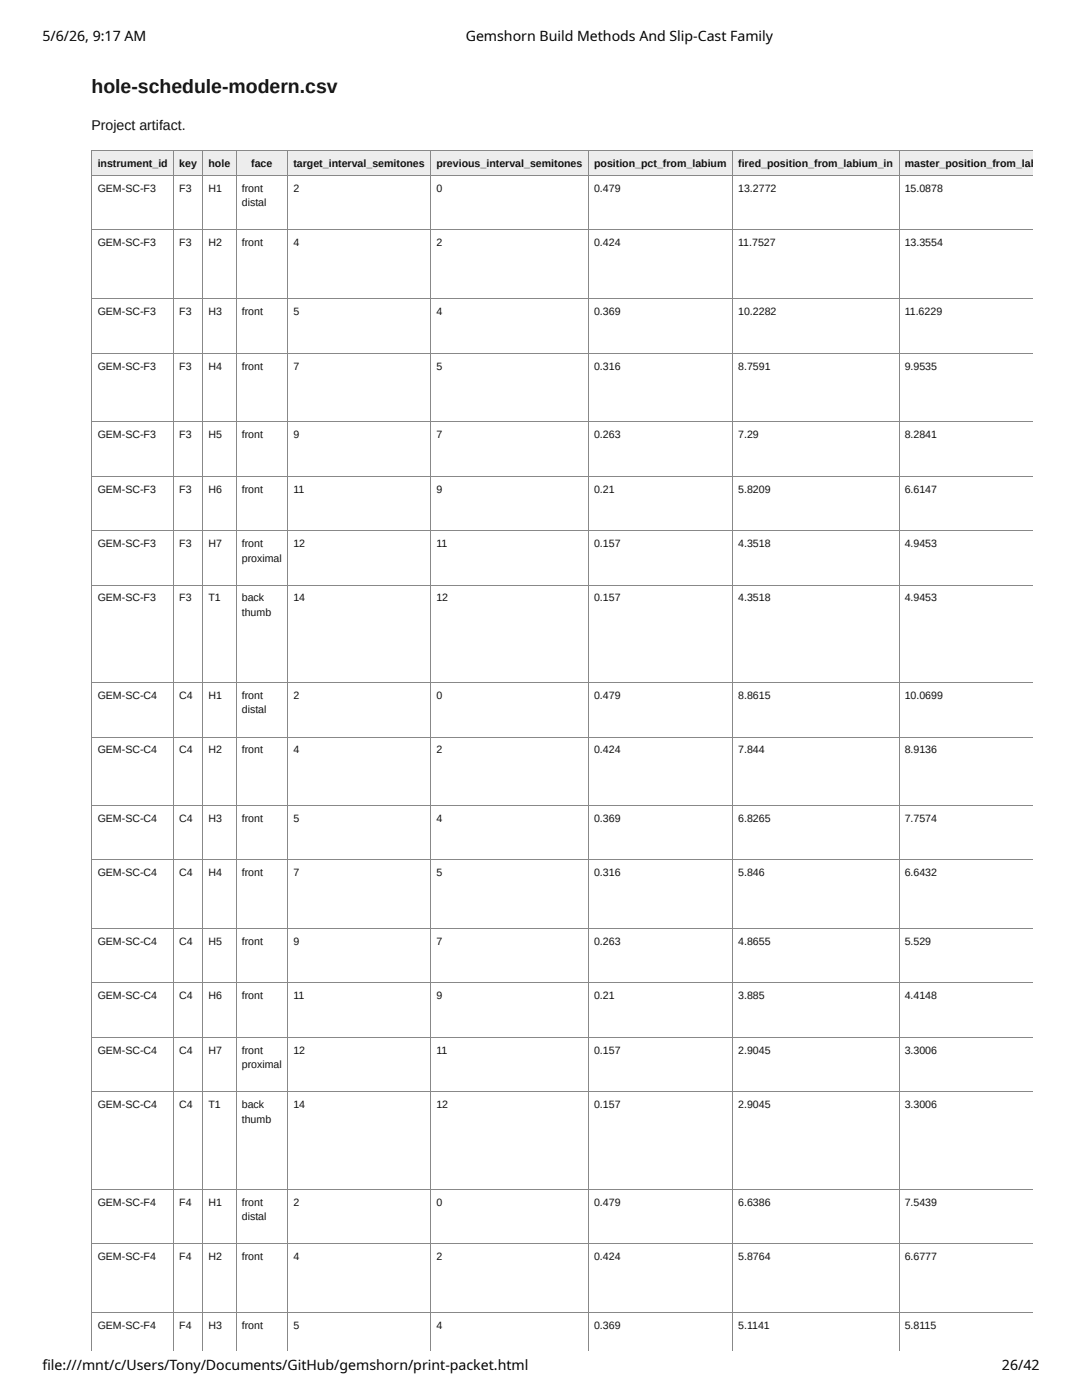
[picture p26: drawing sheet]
<svg xmlns="http://www.w3.org/2000/svg" width="216mm" height="279mm" viewBox="0 0 216 279" stroke-linecap="round" stroke-linejoin="round" font-family="sans-serif">
<defs><g id="words">
<text font-size="3.9" fill="#111" x="18.3" y="18.6">hole-schedule-modern.csv</text>
<g font-size="2.8">
<text x="8.5" y="8.2">5/6/26, 9:17 AM</text>
<text x="92.9" y="8.2">Gemshorn Build Methods And Slip-Cast Family</text>
<text x="8.5" y="273.3">fi le:///mnt/c/Users/Tony/Documents/GitHub/gemshorn/print-packet.html</text>
<text x="199.9" y="273.3">26/42</text>
</g>
<text font-size="2.8" fill="#111" x="18.3" y="26">Project artifact.</text>
<g font-size="2.1" fill="#111">
<text x="19.5" y="33.2">instrument_id</text>
<text x="35.8" y="33.2">key</text>
<text x="41.6" y="33.2">hole</text>
<text x="50.1" y="33.2">face</text>
<text x="58.5" y="33.2">target_interval_semitones</text>
<text x="87.1" y="33.2">previous_interval_semitones</text>
<text x="118.5" y="33.2">position_pct_from_labium</text>
<text x="147.3" y="33.2">fired_position_from_labium_in</text>
<text x="180.5" y="33.2">master_position_from_lab</text>
<text x="19.5" y="38.4">GEM-SC-F3</text>
<text x="35.8" y="38.4">F3</text>
<text x="41.6" y="38.4">H1</text>
<text x="48.3" y="38.4">front</text>
<text x="48.3" y="41.2">distal</text>
<text x="58.5" y="38.4">2</text>
<text x="87.1" y="38.4">0</text>
<text x="118.5" y="38.4">0.479</text>
<text x="147.3" y="38.4">13.2772</text>
<text x="180.5" y="38.4">15.0878</text>
<text x="19.5" y="49.1">GEM-SC-F3</text>
<text x="35.8" y="49.1">F3</text>
<text x="41.6" y="49.1">H2</text>
<text x="48.3" y="49.1">front</text>
<text x="58.5" y="49.1">4</text>
<text x="87.1" y="49.1">2</text>
<text x="118.5" y="49.1">0.424</text>
<text x="147.3" y="49.1">11.7527</text>
<text x="180.5" y="49.1">13.3554</text>
<text x="19.5" y="62.9">GEM-SC-F3</text>
<text x="35.8" y="62.9">F3</text>
<text x="41.6" y="62.9">H3</text>
<text x="48.3" y="62.9">front</text>
<text x="58.5" y="62.9">5</text>
<text x="87.1" y="62.9">4</text>
<text x="118.5" y="62.9">0.369</text>
<text x="147.3" y="62.9">10.2282</text>
<text x="180.5" y="62.9">11.6229</text>
<text x="19.5" y="73.8">GEM-SC-F3</text>
<text x="35.8" y="73.8">F3</text>
<text x="41.6" y="73.8">H4</text>
<text x="48.3" y="73.8">front</text>
<text x="58.5" y="73.8">7</text>
<text x="87.1" y="73.8">5</text>
<text x="118.5" y="73.8">0.316</text>
<text x="147.3" y="73.8">8.7591</text>
<text x="180.5" y="73.8">9.9535</text>
<text x="19.5" y="87.4">GEM-SC-F3</text>
<text x="35.8" y="87.4">F3</text>
<text x="41.6" y="87.4">H5</text>
<text x="48.3" y="87.4">front</text>
<text x="58.5" y="87.4">9</text>
<text x="87.1" y="87.4">7</text>
<text x="118.5" y="87.4">0.263</text>
<text x="147.3" y="87.4">7.29</text>
<text x="180.5" y="87.4">8.2841</text>
<text x="19.5" y="98.3">GEM-SC-F3</text>
<text x="35.8" y="98.3">F3</text>
<text x="41.6" y="98.3">H6</text>
<text x="48.3" y="98.3">front</text>
<text x="58.5" y="98.3">11</text>
<text x="87.1" y="98.3">9</text>
<text x="118.5" y="98.3">0.21</text>
<text x="147.3" y="98.3">5.8209</text>
<text x="180.5" y="98.3">6.6147</text>
<text x="19.5" y="109.1">GEM-SC-F3</text>
<text x="35.8" y="109.1">F3</text>
<text x="41.6" y="109.1">H7</text>
<text x="48.3" y="109.1">front</text>
<text x="48.3" y="112.1">proximal</text>
<text x="58.5" y="109.1">12</text>
<text x="87.1" y="109.1">11</text>
<text x="118.5" y="109.1">0.157</text>
<text x="147.3" y="109.1">4.3518</text>
<text x="180.5" y="109.1">4.9453</text>
<text x="19.5" y="120">GEM-SC-F3</text>
<text x="35.8" y="120">F3</text>
<text x="41.6" y="120">T1</text>
<text x="48.3" y="120">back</text>
<text x="48.3" y="122.9">thumb</text>
<text x="58.5" y="120">14</text>
<text x="87.1" y="120">12</text>
<text x="118.5" y="120">0.157</text>
<text x="147.3" y="120">4.3518</text>
<text x="180.5" y="120">4.9453</text>
<text x="19.5" y="139.4">GEM-SC-C4</text>
<text x="35.8" y="139.4">C4</text>
<text x="41.6" y="139.4">H1</text>
<text x="48.3" y="139.4">front</text>
<text x="48.3" y="142.3">distal</text>
<text x="58.5" y="139.4">2</text>
<text x="87.1" y="139.4">0</text>
<text x="118.5" y="139.4">0.479</text>
<text x="147.3" y="139.4">8.8615</text>
<text x="180.5" y="139.4">10.0699</text>
<text x="19.5" y="150.4">GEM-SC-C4</text>
<text x="35.8" y="150.4">C4</text>
<text x="41.6" y="150.4">H2</text>
<text x="48.3" y="150.4">front</text>
<text x="58.5" y="150.4">4</text>
<text x="87.1" y="150.4">2</text>
<text x="118.5" y="150.4">0.424</text>
<text x="147.3" y="150.4">7.844</text>
<text x="180.5" y="150.4">8.9136</text>
<text x="19.5" y="164">GEM-SC-C4</text>
<text x="35.8" y="164">C4</text>
<text x="41.6" y="164">H3</text>
<text x="48.3" y="164">front</text>
<text x="58.5" y="164">5</text>
<text x="87.1" y="164">4</text>
<text x="118.5" y="164">0.369</text>
<text x="147.3" y="164">6.8265</text>
<text x="180.5" y="164">7.7574</text>
<text x="19.5" y="174.9">GEM-SC-C4</text>
<text x="35.8" y="174.9">C4</text>
<text x="41.6" y="174.9">H4</text>
<text x="48.3" y="174.9">front</text>
<text x="58.5" y="174.9">7</text>
<text x="87.1" y="174.9">5</text>
<text x="118.5" y="174.9">0.316</text>
<text x="147.3" y="174.9">5.846</text>
<text x="180.5" y="174.9">6.6432</text>
<text x="19.5" y="188.6">GEM-SC-C4</text>
<text x="35.8" y="188.6">C4</text>
<text x="41.6" y="188.6">H5</text>
<text x="48.3" y="188.6">front</text>
<text x="58.5" y="188.6">9</text>
<text x="87.1" y="188.6">7</text>
<text x="118.5" y="188.6">0.263</text>
<text x="147.3" y="188.6">4.8655</text>
<text x="180.5" y="188.6">5.529</text>
<text x="19.5" y="199.4">GEM-SC-C4</text>
<text x="35.8" y="199.4">C4</text>
<text x="41.6" y="199.4">H6</text>
<text x="48.3" y="199.4">front</text>
<text x="58.5" y="199.4">11</text>
<text x="87.1" y="199.4">9</text>
<text x="118.5" y="199.4">0.21</text>
<text x="147.3" y="199.4">3.885</text>
<text x="180.5" y="199.4">4.4148</text>
<text x="19.5" y="210.3">GEM-SC-C4</text>
<text x="35.8" y="210.3">C4</text>
<text x="41.6" y="210.3">H7</text>
<text x="48.3" y="210.3">front</text>
<text x="48.3" y="213.2">proximal</text>
<text x="58.5" y="210.3">12</text>
<text x="87.1" y="210.3">11</text>
<text x="118.5" y="210.3">0.157</text>
<text x="147.3" y="210.3">2.9045</text>
<text x="180.5" y="210.3">3.3006</text>
<text x="19.5" y="221.1">GEM-SC-C4</text>
<text x="35.8" y="221.1">C4</text>
<text x="41.6" y="221.1">T1</text>
<text x="48.3" y="221.1">back</text>
<text x="58.5" y="221.1">14</text>
<text x="87.1" y="221.1">12</text>
<text x="118.5" y="221.1">0.157</text>
<text x="147.3" y="221.1">2.9045</text>
<text x="180.5" y="221.1">3.3006</text>
<text x="48.3" y="224.1">thumb</text>
<text x="19.5" y="240.7">GEM-SC-F4</text>
<text x="35.8" y="240.7">F4</text>
<text x="41.6" y="240.7">H1</text>
<text x="48.3" y="240.7">front</text>
<text x="48.3" y="243.5">distal</text>
<text x="58.5" y="240.7">2</text>
<text x="87.1" y="240.7">0</text>
<text x="118.5" y="240.7">0.479</text>
<text x="147.3" y="240.7">6.6386</text>
<text x="180.5" y="240.7">7.5439</text>
<text x="19.5" y="251.4">GEM-SC-F4</text>
<text x="35.8" y="251.4">F4</text>
<text x="41.6" y="251.4">H2</text>
<text x="48.3" y="251.4">front</text>
<text x="58.5" y="251.4">4</text>
<text x="87.1" y="251.4">2</text>
<text x="118.5" y="251.4">0.424</text>
<text x="147.3" y="251.4">5.8764</text>
<text x="180.5" y="251.4">6.6777</text>
<text x="19.5" y="265.2">GEM-SC-F4</text>
<text x="35.8" y="265.2">F4</text>
<text x="41.6" y="265.2">H3</text>
<text x="48.3" y="265.2">front</text>
<text x="58.5" y="265.2">5</text>
<text x="87.1" y="265.2">4</text>
<text x="118.5" y="265.2">0.369</text>
<text x="147.3" y="265.2">5.1141</text>
<text x="180.5" y="265.2">5.8115</text>
</g>
</g></defs>
<g fill="#e8eef8">
<path d="M18.4 29.9h16.3v5.1h-16.3z"/>
<path d="M34.7 29.9h5.8v5.1h-5.8z"/>
<path d="M40.5 29.9h6.7v5.1h-6.7z"/>
<path d="M47.2 29.9h10.2v5.1h-10.2z"/>
<path d="M57.4 29.9h28.6v5.1h-28.6z"/>
<path d="M86 29.9h31.4v5.1h-31.4z"/>
<path d="M117.4 29.9h28.7v5.1h-28.7z"/>
<path d="M146.1 29.9h33.2v5.1h-33.2z"/>
<path d="M179.3 29.9h26.7v5.1h-26.7z"/>
</g>
<g fill="none" stroke="#888" stroke-width=".2">
<path d="M18.3 30h187.7M18.3 35.1h187.7M18.3 29.9v239.5M34.6 29.9v239.5M40.4 29.9v239.5M47.1 29.9v239.5M57.3 29.9v239.5M85.9 29.9v239.5M117.5 29.9v239.5M146.2 29.9v239.5M179.4 29.9v239.5M18.3 45.9h187.7"/>
<path d="M18.3 59.6h187.7M18.3 70.6h187.7M18.3 84.1h187.7M18.3 95.1h187.7M18.3 105.8h187.7M18.3 116.8h187.7M18.3 136.2h187.7M18.3 147.1h187.7M18.3 160.7h187.7M18.3 171.6h187.7M18.3 185.4h187.7M18.3 196.1h187.7"/>
<path d="M18.3 207.1h187.7M18.3 217.8h187.7M18.3 237.4h187.7M18.3 248.2h187.7M18.3 261.9h187.7"/>
</g>
<use href="#words"/>
</svg>
